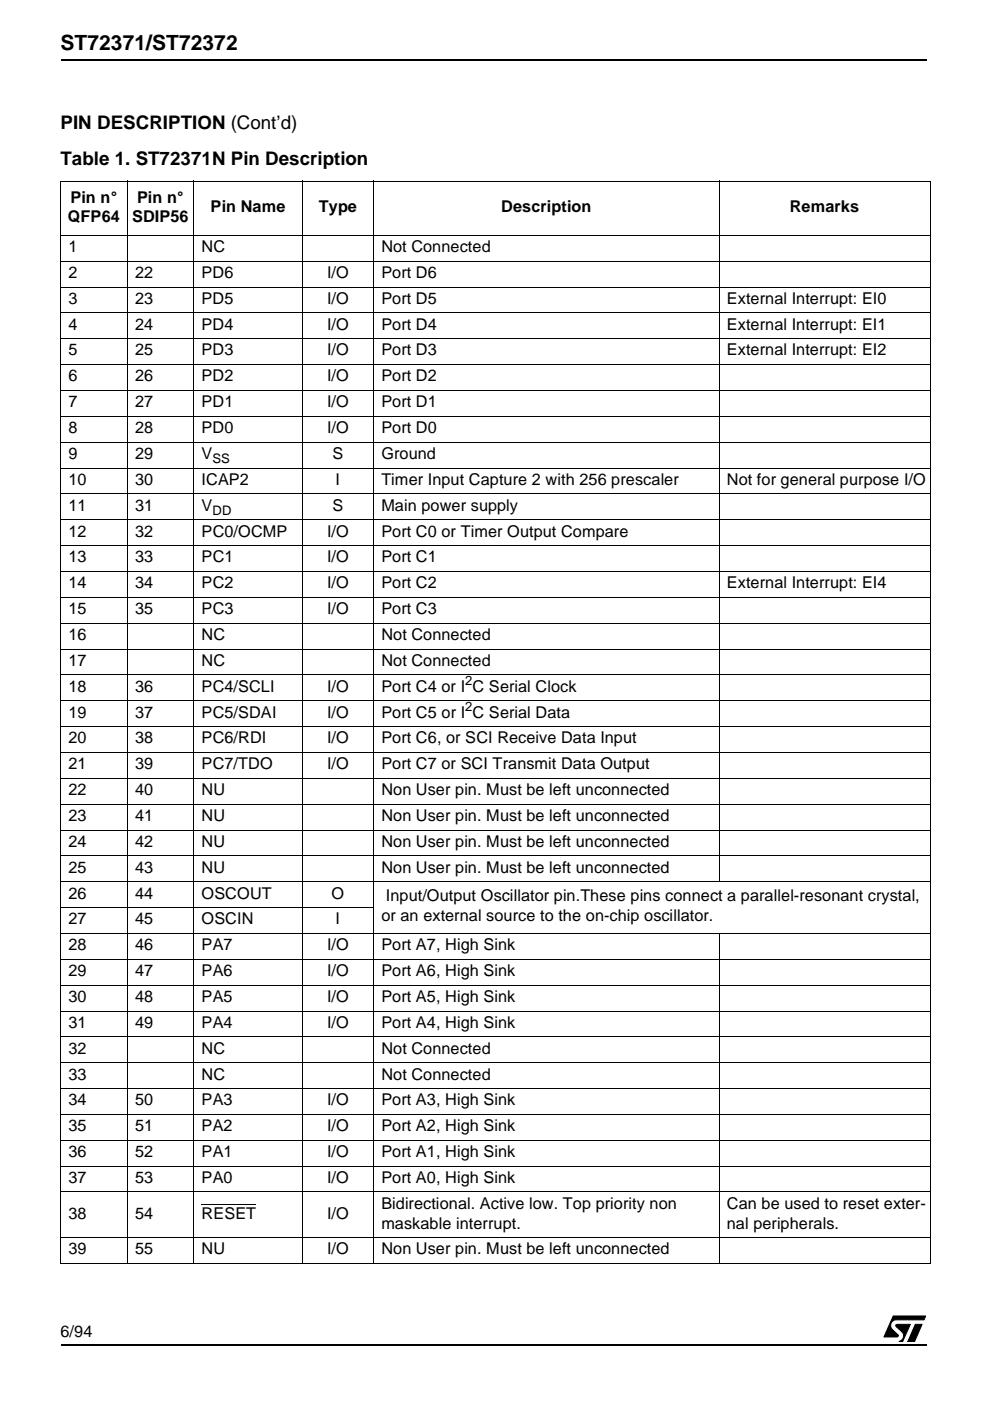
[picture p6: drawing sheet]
<svg xmlns="http://www.w3.org/2000/svg" width="185mm" height="263mm" viewBox="0 0 185 263" stroke-linecap="round" stroke-linejoin="round" font-family="sans-serif">
<defs><g id="words">
<text font-size="3.9" x="11.4" y="9.5">ST72371/ST72372</text>
<g font-size="3.5">
<text x="11.4" y="24.2">PIN DESCRIPTION (Cont’d)</text>
<text x="11.4" y="31">Table 1. ST72371N Pin Description</text>
</g>
<g font-size="3">
<text x="12.7" y="41.6">QFP64</text>
<text x="13.2" y="38">Pin n°</text>
<text x="24.8" y="41.6">SDIP56</text>
<text x="25.7" y="38">Pin n°</text>
<text x="39.5" y="39.8">Pin Name</text>
<text x="59.8" y="39.8">Type</text>
<text x="94" y="39.8">Description</text>
<text x="148.2" y="39.8">Remarks</text>
<text x="12.9" y="47.3">1</text>
<text x="37.8" y="47.3">NC</text>
<text x="71.6" y="47.3">Not Connected</text>
<text x="12.9" y="52.1">2</text>
<text x="25.3" y="52.1">22</text>
<text x="37.8" y="52.1">PD6</text>
<text x="61.4" y="52.1">I/O</text>
<text x="71.6" y="52.1">Port D6</text>
<text x="12.9" y="57">3</text>
<text x="25.3" y="57">23</text>
<text x="37.8" y="57">PD5</text>
<text x="61.4" y="57">I/O</text>
<text x="71.6" y="57">Port D5</text>
<text x="136.4" y="57">External Interrupt: EI0</text>
<text x="12.9" y="61.8">4</text>
<text x="25.3" y="61.8">24</text>
<text x="37.8" y="61.8">PD4</text>
<text x="61.4" y="61.8">I/O</text>
<text x="71.6" y="61.8">Port D4</text>
<text x="136.4" y="61.8">External Interrupt: EI1</text>
<text x="12.9" y="66.7">5</text>
<text x="12.9" y="71.5">6</text>
<text x="25.3" y="66.7">25</text>
<text x="25.3" y="71.5">26</text>
<text x="37.8" y="66.7">PD3</text>
<text x="37.8" y="71.5">PD2</text>
<text x="61.4" y="66.7">I/O</text>
<text x="61.4" y="71.5">I/O</text>
<text x="71.6" y="66.7">Port D3</text>
<text x="71.6" y="71.5">Port D2</text>
<text x="136.4" y="66.7">External Interrupt: EI2</text>
<text x="12.9" y="76.4">7</text>
<text x="25.3" y="76.4">27</text>
<text x="37.8" y="76.4">PD1</text>
<text x="61.4" y="76.4">I/O</text>
<text x="71.6" y="76.4">Port D1</text>
<text x="12.9" y="81.2">8</text>
<text x="25.3" y="81.2">28</text>
<text x="37.8" y="81.2">PD0</text>
<text x="61.4" y="81.2">I/O</text>
<text x="71.6" y="81.2">Port D0</text>
<text x="12.9" y="86.1">9</text>
<text x="25.3" y="86.1">29</text>
<text x="37.8" y="86.1">V</text>
<text x="62.4" y="86.1">S</text>
<text x="71.6" y="86.1">Ground</text>
<text x="12.9" y="90.9">10</text>
<text x="12.9" y="95.8">11</text>
<text x="25.3" y="90.9">30</text>
<text x="25.3" y="95.8">31</text>
<text x="37.8" y="90.9">ICAP2</text>
<text x="37.8" y="95.8">V</text>
<text x="62.4" y="95.8">S</text>
<text x="63" y="90.9">I</text>
<text x="71.6" y="95.8">Main power supply</text>
<text x="71.6" y="90.9">Timer Input Capture 2 with 256 prescaler</text>
<text x="136.4" y="90.9">Not for general purpose I/O</text>
<text x="12.9" y="100.7">12</text>
<text x="25.3" y="100.7">32</text>
<text x="37.8" y="100.7">PC0/OCMP</text>
<text x="61.4" y="100.7">I/O</text>
<text x="71.6" y="100.7">Port C0 or Timer Output Compare</text>
<text x="12.9" y="105.5">13</text>
<text x="25.3" y="105.5">33</text>
<text x="37.8" y="105.5">PC1</text>
<text x="61.4" y="105.5">I/O</text>
<text x="71.6" y="105.5">Port C1</text>
<text x="12.9" y="110.4">14</text>
<text x="25.3" y="110.4">34</text>
<text x="37.8" y="110.4">PC2</text>
<text x="61.4" y="110.4">I/O</text>
<text x="71.6" y="110.4">Port C2</text>
<text x="136.4" y="110.4">External Interrupt: EI4</text>
<text x="12.9" y="115.2">15</text>
<text x="25.3" y="115.2">35</text>
<text x="37.8" y="115.2">PC3</text>
<text x="61.4" y="115.2">I/O</text>
<text x="71.6" y="115.2">Port C3</text>
<text x="12.9" y="120">16</text>
<text x="12.9" y="124.9">17</text>
<text x="37.8" y="120">NC</text>
<text x="37.8" y="124.9">NC</text>
<text x="71.6" y="120">Not Connected</text>
<text x="71.6" y="124.9">Not Connected</text>
<text x="12.9" y="129.7">18</text>
<text x="25.3" y="129.7">36</text>
<text x="37.8" y="129.7">PC4/SCLI</text>
<text x="61.4" y="129.7">I/O</text>
<text x="71.6" y="129.7">Port C4 or I C Serial Clock</text>
<text x="12.9" y="134.6">19</text>
<text x="25.3" y="134.6">37</text>
<text x="37.8" y="134.6">PC5/SDAI</text>
<text x="61.4" y="134.6">I/O</text>
<text x="71.6" y="134.6">Port C5 or I C Serial Data</text>
<text x="12.9" y="139.4">20</text>
<text x="25.3" y="139.4">38</text>
<text x="37.8" y="139.4">PC6/RDI</text>
<text x="61.4" y="139.4">I/O</text>
<text x="71.6" y="139.4">Port C6, or SCI Receive Data Input</text>
<text x="12.9" y="144.3">21</text>
<text x="12.9" y="149.1">22</text>
<text x="25.3" y="144.3">39</text>
<text x="25.3" y="149.1">40</text>
<text x="37.8" y="144.3">PC7/TDO</text>
<text x="37.8" y="149.1">NU</text>
<text x="61.4" y="144.3">I/O</text>
<text x="71.6" y="149.1">Non User pin. Must be left unconnected</text>
<text x="71.6" y="144.3">Port C7 or SCI Transmit Data Output</text>
<text x="12.9" y="154">23</text>
<text x="25.3" y="154">41</text>
<text x="37.8" y="154">NU</text>
<text x="71.6" y="154">Non User pin. Must be left unconnected</text>
<text x="12.9" y="158.9">24</text>
<text x="25.3" y="158.9">42</text>
<text x="37.8" y="158.9">NU</text>
<text x="71.6" y="158.9">Non User pin. Must be left unconnected</text>
<text x="12.9" y="163.7">25</text>
<text x="25.3" y="163.7">43</text>
<text x="37.8" y="163.7">NU</text>
<text x="71.6" y="163.7">Non User pin. Must be left unconnected</text>
<text x="12.9" y="168.6">26</text>
<text x="12.9" y="173.4">27</text>
<text x="25.3" y="168.6">44</text>
<text x="25.3" y="173.4">45</text>
<text x="37.8" y="168.6">OSCOUT</text>
<text x="37.8" y="173.4">OSCIN</text>
<text x="62.2" y="168.6">O</text>
<text x="63" y="173.4">I</text>
<text x="71.6" y="172.8">or an external source to the on-chip oscillator.</text>
<text x="72.4" y="169.1">Input/Output Oscillator pin.These pins connect a parallel-resonant crystal,</text>
<text x="12.9" y="178.3">28</text>
<text x="25.3" y="178.3">46</text>
<text x="37.8" y="178.3">PA7</text>
<text x="61.4" y="178.3">I/O</text>
<text x="71.6" y="178.3">Port A7, High Sink</text>
<text x="12.9" y="183.1">29</text>
<text x="25.3" y="183.1">47</text>
<text x="37.8" y="183.1">PA6</text>
<text x="61.4" y="183.1">I/O</text>
<text x="71.6" y="183.1">Port A6, High Sink</text>
<text x="12.9" y="187.9">30</text>
<text x="25.3" y="187.9">48</text>
<text x="37.8" y="187.9">PA5</text>
<text x="61.4" y="187.9">I/O</text>
<text x="71.6" y="187.9">Port A5, High Sink</text>
<text x="12.9" y="192.8">31</text>
<text x="12.9" y="197.6">32</text>
<text x="25.3" y="192.8">49</text>
<text x="37.8" y="197.6">NC</text>
<text x="37.8" y="192.8">PA4</text>
<text x="61.4" y="192.8">I/O</text>
<text x="71.6" y="197.6">Not Connected</text>
<text x="71.6" y="192.8">Port A4, High Sink</text>
<text x="12.9" y="202.5">33</text>
<text x="37.8" y="202.5">NC</text>
<text x="71.6" y="202.5">Not Connected</text>
<text x="12.9" y="207.3">34</text>
<text x="25.3" y="207.3">50</text>
<text x="37.8" y="207.3">PA3</text>
<text x="61.4" y="207.3">I/O</text>
<text x="71.6" y="207.3">Port A3, High Sink</text>
<text x="12.9" y="212.2">35</text>
<text x="25.3" y="212.2">51</text>
<text x="37.8" y="212.2">PA2</text>
<text x="61.4" y="212.2">I/O</text>
<text x="71.6" y="212.2">Port A2, High Sink</text>
<text x="12.9" y="217.1">36</text>
<text x="12.9" y="221.9">37</text>
<text x="25.3" y="217.1">52</text>
<text x="25.3" y="221.9">53</text>
<text x="37.8" y="217.1">PA1</text>
<text x="37.8" y="221.9">PA0</text>
<text x="61.4" y="217.1">I/O</text>
<text x="61.4" y="221.9">I/O</text>
<text x="71.6" y="217.1">Port A1, High Sink</text>
<text x="71.6" y="221.9">Port A0, High Sink</text>
<text x="71.6" y="226.8">Bidirectional. Active low. Top priority non</text>
<text x="136.4" y="226.8">Can be used to reset exter-</text>
<text x="12.9" y="228.6">38</text>
<text x="25.3" y="228.6">54</text>
<text x="37.8" y="228.6">RESET</text>
<text x="61.4" y="228.6">I/O</text>
<text x="71.6" y="230.5">maskable interrupt.</text>
<text x="136.4" y="230.5">nal peripherals.</text>
<text x="12.9" y="235.3">39</text>
<text x="25.3" y="235.3">55</text>
<text x="37.8" y="235.3">NU</text>
<text x="61.4" y="235.3">I/O</text>
<text x="71.6" y="235.3">Non User pin. Must be left unconnected</text>
<text x="11.4" y="250.8">6/94</text>
</g>
<g font-size="2.5">
<text x="39.9" y="86.9">SS</text>
<text x="39.9" y="96.5">DD</text>
<text x="87.3" y="128.5">2</text>
<text x="87.3" y="133.3">2</text>
</g>
</g></defs>
<path d="M11.4 252.3h162.5" fill="none" stroke="#000" stroke-width=".21"/>
<path d="M11.4 6.8h162.4v4.4h-162.4z" fill-rule="evenodd" fill="#fff"/>
<path d="M11.4 11.3h162.5" fill="none" stroke="#000" stroke-width=".21"/>
<g fill="#fff">
<path d="M165.7 246.8h8.1v5.1h-8.1z" fill-rule="evenodd"/>
<path d="M167.5 246.7h6.4l-2.2 5.1h-6z" fill-rule="evenodd"/>
<path d="M171.7 250.6h1.2v1.3h-1.2z" fill-rule="evenodd"/>
<path d="M165.7 250.6h6v1.3h-6z" fill-rule="evenodd"/>
</g>
<g fill="#fff">
<path d="M170.7 251.4l2.1 .5h-2.6z"/>
<path d="M166.4 246.7h7.5v.5l-1.1 4.7-2.1-.5 2.3-4.7h.9v1.2h-6.4z"/>
<path d="M166.4 246.7l2.2 .5-2.3 4.7h-.6z"/>
</g>
<g fill="#000">
<path d="M167.6 246.9h6.1l-.3 .7h-5.4a1.1 1.1 0 0 0-.8 .9 1.1 1.1 0 0 0 .4 1.1l1 .9-.1 .2-2.6 .1z" fill-rule="evenodd"/>
<path d="M168.1 248.5l2.7-.1-1.4 3.3h-.7a1.11 1.11 0 0 0 .6-1.9l-1.1-.9z" fill-rule="evenodd"/>
<path d="M171.8 248.4h1.2l-1.4 3.3h-1.2z" fill-rule="evenodd"/>
</g>
<path d="M167.6 246.9h6.1l-.3 .7h-5.4a1.1 1.1 0 0 0-.8 .9 1.1 1.1 0 0 0 .4 1.1l1 .9-.1 .2-2.6 .1zM168.1 248.5l2.7-.1-1.4 3.3h-.7a1.11 1.11 0 0 0 .6-1.9l-1.1-.9zM171.8 248.4h1.2l-1.4 3.3h-1.2z" fill="none" stroke="#000" stroke-width=".19"/>
<path d="M11.4 21.8h162.4v217.5h-162.4z" fill-rule="evenodd" fill="#fff"/>
<g fill="none" stroke="#000" stroke-width=".19">
<path d="M11.3 34h163.3M11.4 34v203M23.9 33.9v203.2M36.4 33.9v203.2M56.8 33.9v203.2M70.1 33.9v203.2M135 33.9v131.6M174.5 34v203M11.3 44.1h163.3M11.3 49h163.3M11.3 53.9h163.3M11.3 58.7h163.3"/>
<path d="M11.3 63.5h163.3M11.3 68.4h163.3M11.3 73.2h163.3M11.3 78.1h163.3M11.3 82.9h163.3M11.3 87.8h163.3M11.3 92.6h163.3M11.3 97.5h163.3M11.3 102.3h163.3M11.3 107.2h163.3M11.3 112.1h163.3M11.3 116.9h163.3"/>
<path d="M11.3 121.8h163.3M11.3 126.6h163.3M11.3 131.5h163.3M11.3 136.3h163.3M11.3 141.1h163.3M11.3 146h163.3M11.3 150.8h163.3M11.3 155.7h163.3M11.3 160.6h163.3M11.3 165.4h163.3M11.3 170.3h58.8M11.3 175.1h163.3"/>
<path d="M11.3 180h163.3M135 175v62.1M11.3 184.8h163.3M11.3 189.7h163.3M11.3 194.5h163.3M11.3 199.4h163.3M11.3 204.2h163.3M11.3 209h163.3M11.3 213.9h163.3M11.3 218.8h163.3M11.3 223.6h163.3M11.3 232.2h163.3"/>
<path d="M11.3 237h163.3M37.8 226h10.3"/>
</g>
<use href="#words"/>
</svg>
